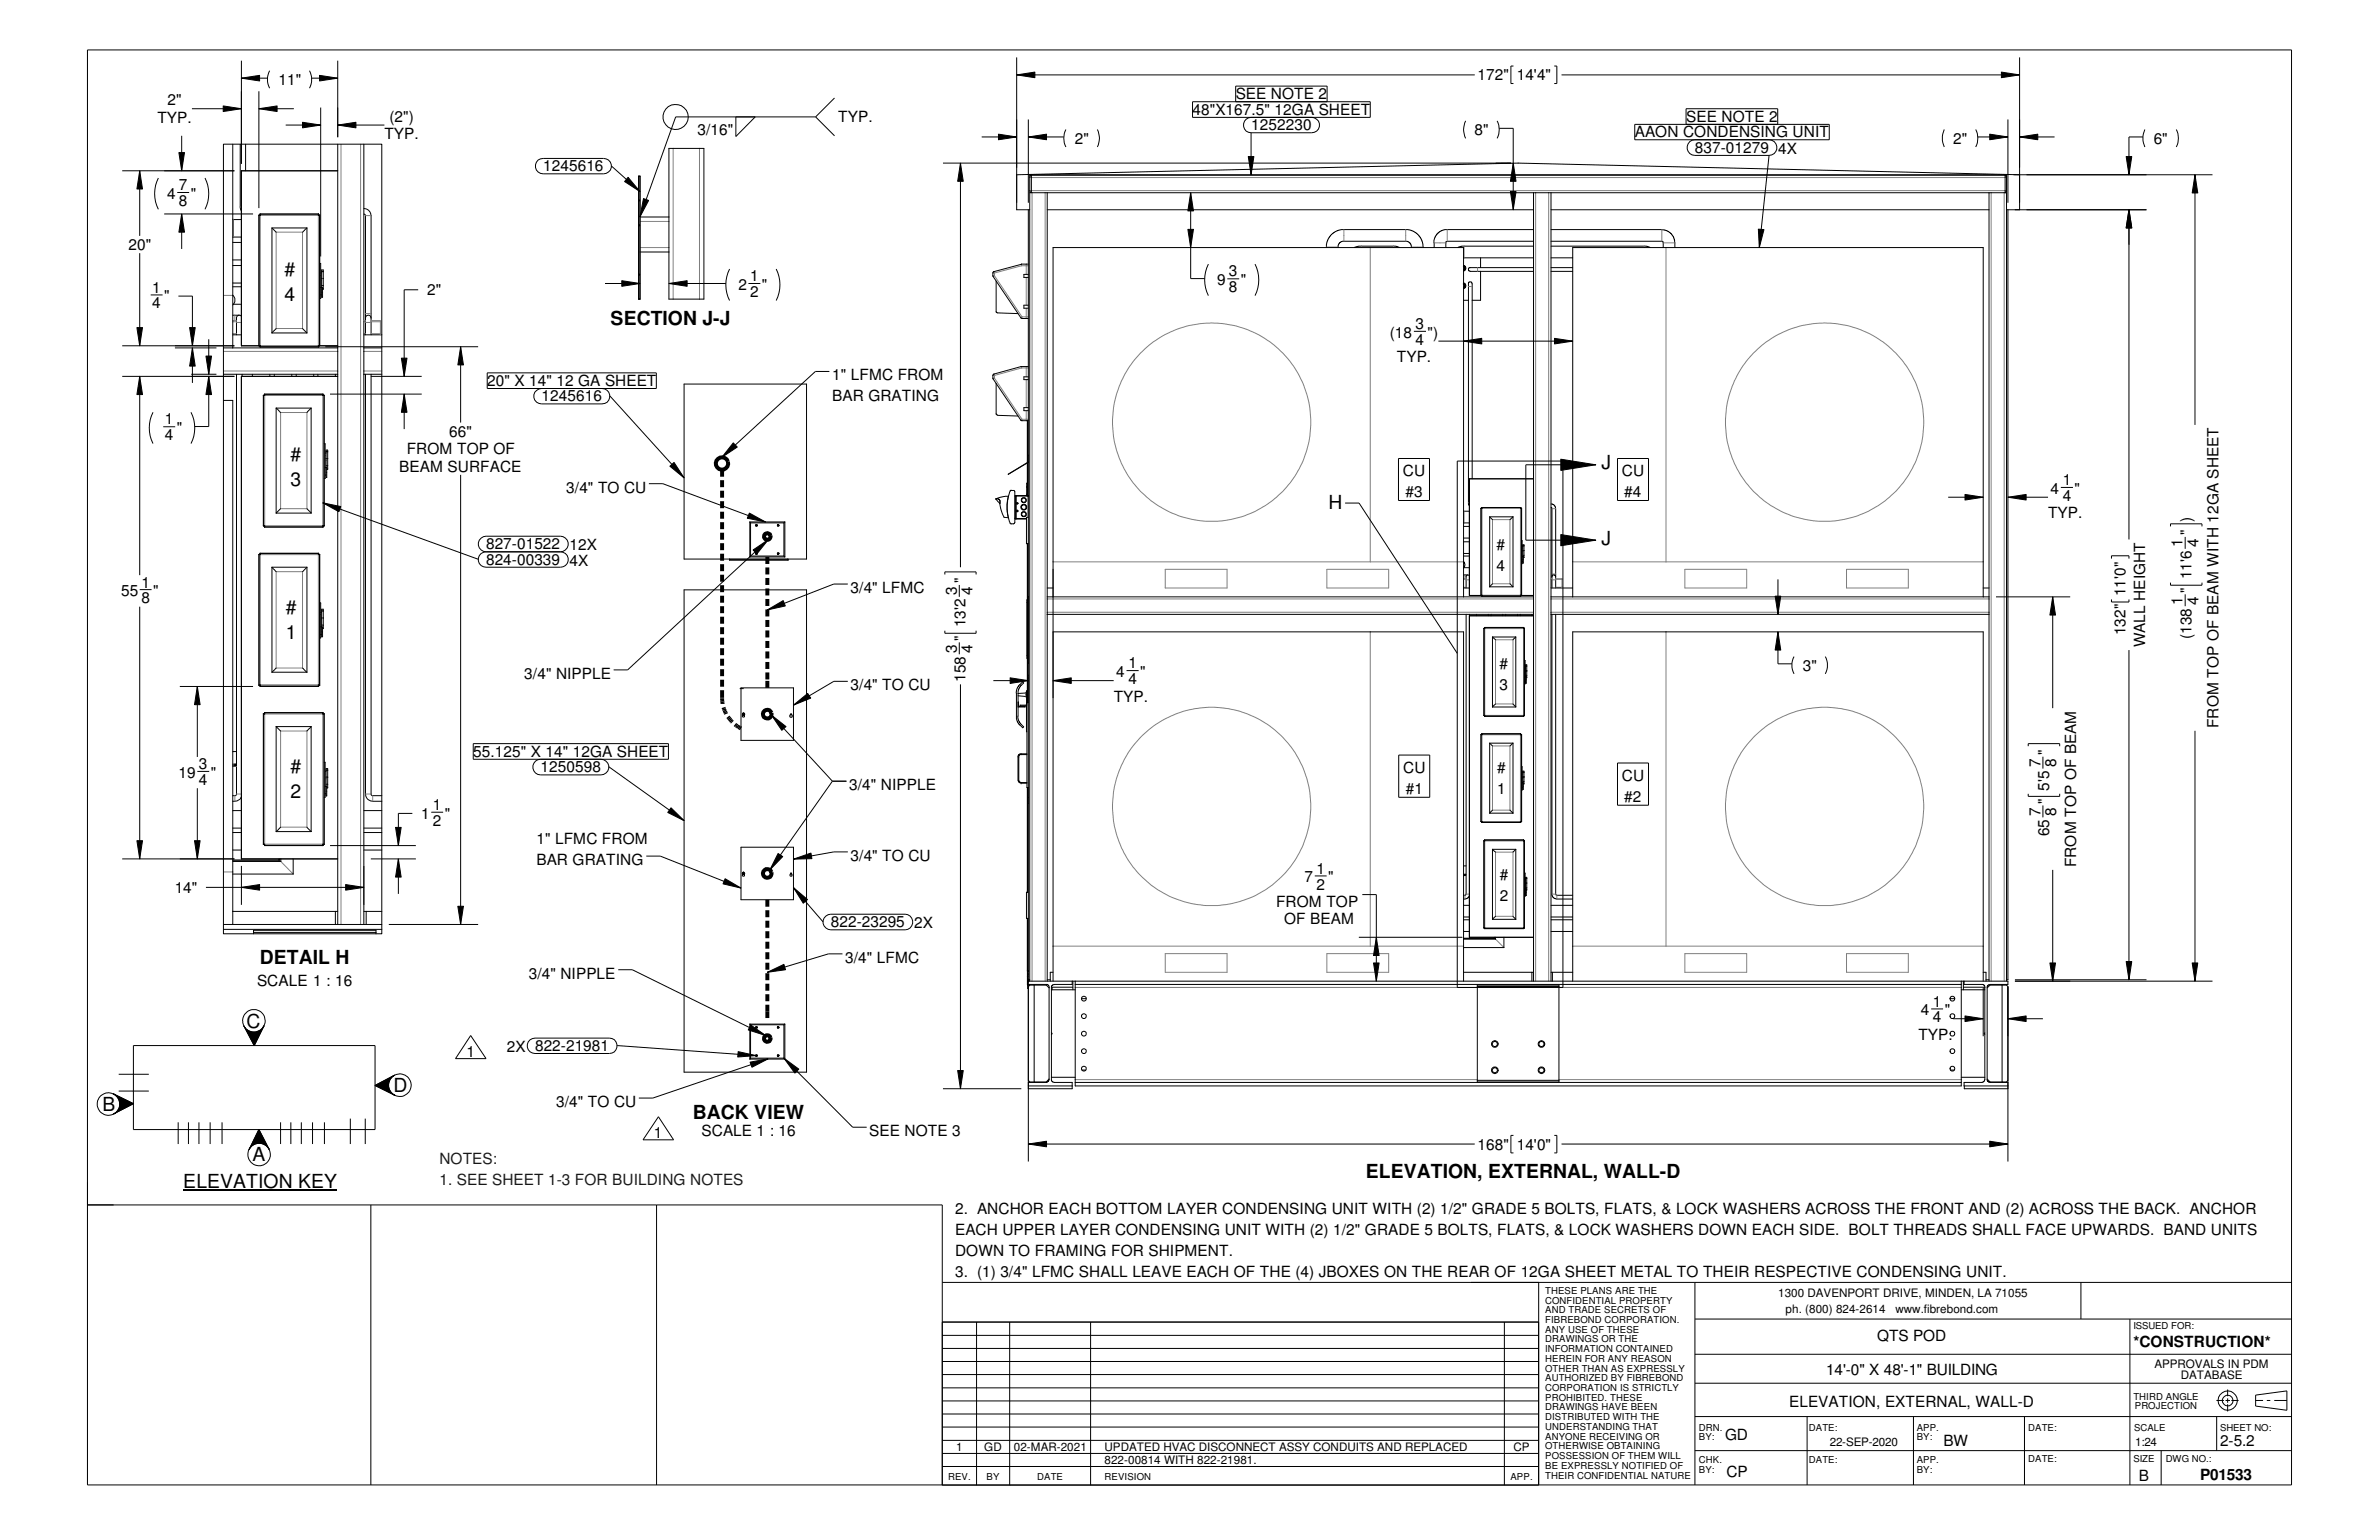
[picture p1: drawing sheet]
<svg xmlns="http://www.w3.org/2000/svg" width="432mm" height="279mm" viewBox="0 0 432 279" stroke-linecap="round" stroke-linejoin="round" font-family="sans-serif">
<defs><g id="words">
<g font-size="3.5">
<text x="51.6" y="50.1">#</text>
<text x="51.6" y="54.6">4</text>
<text x="110.8" y="59.1">SECTION J-J</text>
<text x="52.7" y="83.6">#</text>
<text x="52.7" y="88.1">3</text>
<text x="290.7" y="85.1">J</text>
<text x="241.1" y="92.3">H</text>
<text x="290.7" y="98.8">J</text>
<text x="51.9" y="111.3">#</text>
<text x="51.9" y="115.9">1</text>
<text x="52.7" y="140.3">#</text>
<text x="52.7" y="144.9">2</text>
<text x="47.2" y="174.8">DETAIL H</text>
<text x="44.7" y="186.5">C</text>
<text x="18.6" y="201.6">B</text>
<text x="71.4" y="198.2">D</text>
<text x="125.8" y="203.1">BACK VIEW</text>
<text x="33.3" y="215.5">ELEVATION KEY</text>
<text x="45.8" y="210.7">A</text>
<text x="247.9" y="213.7">ELEVATION, EXTERNAL, WALL-D</text>
</g>
<g font-size="2.8">
<text x="50.5" y="15.4">11&quot;</text>
<text x="224.3" y="18">SEE NOTE 2</text>
<text x="268.2" y="14.6">172&quot;</text>
<text x="275.3" y="14.6">14'4&quot;</text>
<text x="28.6" y="22.3">TYP.</text>
<text x="30.4" y="19.1">2&quot;</text>
<text x="70.7" y="22.1">(2&quot;)</text>
<text x="152.1" y="22.2">TYP.</text>
<text x="216.5" y="20.8">48&quot;X167.5&quot; 12GA SHEET</text>
<text x="227.1" y="23.6">1252230</text>
<text x="306.1" y="22.1">SEE NOTE 2</text>
<text x="69.8" y="25.2">TYP.</text>
<text x="126.6" y="24.4">3/16&quot;</text>
<text x="195.1" y="26.1">2&quot;</text>
<text x="267.6" y="24.5">8&quot;</text>
<text x="296.7" y="24.9">AAON CONDENSING UNIT</text>
<text x="307.6" y="27.7">837-01279</text>
<text x="322.7" y="27.9">4X</text>
<text x="354.5" y="26.1">2&quot;</text>
<text x="390.9" y="26.1">6&quot;</text>
<text x="32.5" y="34.5">7</text>
<text x="98.6" y="31.1">1245616</text>
<text x="30.4" y="36.1">4</text>
<text x="32.5" y="37.4">8</text>
<text x="34.6" y="36.1">&quot;</text>
<text x="23.3" y="45.3">20&quot;</text>
<text x="27.6" y="53.1">1</text>
<text x="77.5" y="53.6">2&quot;</text>
<text x="134" y="52.6">2</text>
<text x="136.1" y="51.1">1</text>
<text x="136.1" y="53.9">2</text>
<text x="138.3" y="52.6">&quot;</text>
<text x="220.9" y="51.8">9</text>
<text x="223.1" y="53">8</text>
<text x="223.1" y="50.2">3</text>
<text x="225.2" y="51.8">&quot;</text>
<text x="27.6" y="56">4</text>
<text x="29.8" y="54.7">&quot;</text>
<text x="256.9" y="59.7">3</text>
<text x="252.3" y="61.3">(18</text>
<text x="253.5" y="65.7">TYP.</text>
<text x="256.9" y="62.6">4</text>
<text x="259.1" y="61.3">&quot;)</text>
<text x="88.4" y="70">20&quot; X 14&quot; 12 GA SHEET</text>
<text x="151" y="69">1&quot; LFMC FROM</text>
<text x="29.9" y="77">1</text>
<text x="98.3" y="72.8">1245616</text>
<text x="151" y="72.8">BAR GRATING</text>
<text x="29.9" y="79.9">4</text>
<text x="32.1" y="78.6">&quot;</text>
<text x="73.8" y="82.4">FROM TOP OF</text>
<text x="81.5" y="79.2">66&quot;</text>
<text x="72.5" y="85.6">BEAM SURFACE</text>
<text x="102.8" y="89.4">3/4&quot; TO CU</text>
<text x="254.6" y="86.4">CU</text>
<text x="294.4" y="86.4">CU</text>
<text x="372.2" y="89.6">4</text>
<text x="374.4" y="88">1</text>
<text x="376.6" y="89.6">&quot;</text>
<text x="255.1" y="90.2">#3</text>
<text x="294.8" y="90.2">#4</text>
<text x="371.7" y="94.1">TYP.</text>
<text x="374.4" y="90.9">4</text>
<text x="397.8" y="94.7" transform="rotate(-90 397.8 94.7)">)</text>
<text x="88.2" y="99.6">827-01522</text>
<text x="103.4" y="99.8">12X</text>
<text x="271.6" y="99.8">#</text>
<text x="396.2" y="99.3" transform="rotate(-90 396.2 99.3)">1</text>
<text x="397.8" y="97.1" transform="rotate(-90 397.8 97.1)">&quot;</text>
<text x="399" y="99.3" transform="rotate(-90 399 99.3)">4</text>
<text x="25.7" y="106.6">1</text>
<text x="88.2" y="102.4">824-00339</text>
<text x="103.4" y="102.6">4X</text>
<text x="154.4" y="107.6">3/4&quot; LFMC</text>
<text x="173.7" y="108" transform="rotate(-90 173.7 108)">3</text>
<text x="175.3" y="105.8" transform="rotate(-90 175.3 105.8)">&quot;</text>
<text x="176.5" y="108" transform="rotate(-90 176.5 108)">4</text>
<text x="271.6" y="103.6">4</text>
<text x="397.8" y="107.5" transform="rotate(-90 397.8 107.5)">&quot;</text>
<text x="397.8" y="105.1" transform="rotate(-90 397.8 105.1)">11'6</text>
<text x="22" y="108.2">55</text>
<text x="25.7" y="109.5">8</text>
<text x="27.8" y="108.2">&quot;</text>
<text x="175.3" y="113.8" transform="rotate(-90 175.3 113.8)">13'2</text>
<text x="385.8" y="108.2" transform="rotate(-90 385.8 108.2)">11'0&quot;</text>
<text x="396.2" y="109.7" transform="rotate(-90 396.2 109.7)">1</text>
<text x="399" y="109.7" transform="rotate(-90 399 109.7)">4</text>
<text x="173.7" y="118.4" transform="rotate(-90 173.7 118.4)">3</text>
<text x="175.3" y="116.2" transform="rotate(-90 175.3 116.2)">&quot;</text>
<text x="176.5" y="118.4" transform="rotate(-90 176.5 118.4)">4</text>
<text x="385.8" y="115.3" transform="rotate(-90 385.8 115.3)">132&quot;</text>
<text x="389.4" y="117.5" transform="rotate(-90 389.4 117.5)">WALL HEIGHT</text>
<text x="397.8" y="116" transform="rotate(-90 397.8 116)">(138</text>
<text x="95.2" y="123.2">3/4&quot; NIPPLE</text>
<text x="154.4" y="125.2">3/4&quot; TO CU</text>
<text x="175.3" y="123.7" transform="rotate(-90 175.3 123.7)">158</text>
<text x="202.6" y="122.9">4</text>
<text x="204.8" y="121.3">1</text>
<text x="204.8" y="124.2">4</text>
<text x="207" y="122.9">&quot;</text>
<text x="272.2" y="121.4">#</text>
<text x="272.2" y="125.3">3</text>
<text x="327.2" y="121.7">3&quot;</text>
<text x="202.1" y="127.3">TYP.</text>
<text x="85.9" y="137.3">55.125&quot; X 14&quot; 12GA SHEET</text>
<text x="371.9" y="137" transform="rotate(-90 371.9 137)">&quot;</text>
<text x="402.7" y="132.1" transform="rotate(-90 402.7 132.1)">FROM TOP OF BEAM WITH 12GA SHEET</text>
<text x="32.4" y="141.1">19</text>
<text x="36.1" y="142.4">4</text>
<text x="36.1" y="139.5">3</text>
<text x="38.3" y="141.1">&quot;</text>
<text x="98.1" y="140.1">1250598</text>
<text x="154.1" y="143.3">3/4&quot; NIPPLE</text>
<text x="254.7" y="140.2">CU</text>
<text x="271.7" y="140.2">#</text>
<text x="294.4" y="141.6">CU</text>
<text x="370.3" y="139.1" transform="rotate(-90 370.3 139.1)">7</text>
<text x="371.9" y="143.4" transform="rotate(-90 371.9 143.4)">5'5</text>
<text x="373.2" y="139.1" transform="rotate(-90 373.2 139.1)">8</text>
<text x="76.5" y="148.5">1</text>
<text x="78.6" y="149.8">2</text>
<text x="78.6" y="146.9">1</text>
<text x="80.7" y="148.5">&quot;</text>
<text x="255.1" y="144">#1</text>
<text x="271.7" y="144">1</text>
<text x="294.8" y="145.5">#2</text>
<text x="370.3" y="148" transform="rotate(-90 370.3 148)">7</text>
<text x="371.9" y="145.8" transform="rotate(-90 371.9 145.8)">&quot;</text>
<text x="373.2" y="148" transform="rotate(-90 373.2 148)">8</text>
<text x="97.4" y="153.1">1&quot; LFMC FROM</text>
<text x="371.9" y="151.7" transform="rotate(-90 371.9 151.7)">65</text>
<text x="31.7" y="162">14&quot;</text>
<text x="97.4" y="156.9">BAR GRATING</text>
<text x="154.4" y="156.2">3/4&quot; TO CU</text>
<text x="236.8" y="160.1">7</text>
<text x="238.9" y="158.5">1</text>
<text x="238.9" y="161.4">2</text>
<text x="241.1" y="160.1">&quot;</text>
<text x="272.2" y="159.6">#</text>
<text x="376.9" y="157.4" transform="rotate(-90 376.9 157.4)">FROM TOP OF BEAM</text>
<text x="231.6" y="164.5">FROM TOP</text>
<text x="233.1" y="167.7">OF BEAM</text>
<text x="272.2" y="163.5">2</text>
<text x="150.8" y="168.2">822-23295</text>
<text x="165.9" y="168.4">2X</text>
<text x="46.7" y="178.9">SCALE 1 : 16</text>
<text x="96" y="177.5">3/4&quot; NIPPLE</text>
<text x="153.4" y="174.7">3/4&quot; LFMC</text>
<text x="348.7" y="184.2">4</text>
<text x="350.8" y="182.6">1</text>
<text x="350.8" y="185.5">4</text>
<text x="353" y="184.2">&quot;</text>
<text x="84.7" y="191.7">1</text>
<text x="92" y="190.8">2X 822-21981</text>
<text x="348.2" y="188.7">TYP.</text>
<text x="101" y="200.8">3/4&quot; TO CU</text>
<text x="118.7" y="206.5">1</text>
<text x="127.3" y="206.1">SCALE 1 : 16</text>
<text x="157.8" y="206.1">SEE NOTE 3</text>
<text x="268.2" y="208.6">168&quot;</text>
<text x="275.3" y="208.6">14'0&quot;</text>
<text x="173.4" y="220.2">2. ANCHOR EACH BOTTOM LAYER CONDENSING UNIT WITH (2) 1/2&quot; GRADE 5 BOLTS, FLATS, &amp; LOCK WASHERS ACROSS THE FRONT AND (2) ACROSS THE BACK. ANCHOR</text>
<text x="173.4" y="224">EACH UPPER LAYER CONDENSING UNIT WITH (2) 1/2&quot; GRADE 5 BOLTS, FLATS, &amp; LOCK WASHERS DOWN EACH SIDE. BOLT THREADS SHALL FACE UPWARDS. BAND UNITS</text>
<text x="173.4" y="227.9">DOWN TO FRAMING FOR SHIPMENT.</text>
<text x="173.4" y="231.7">3. (1) 3/4&quot; LFMC SHALL LEAVE EACH OF THE (4) JBOXES ON THE REAR OF 12GA SHEET METAL TO THEIR RESPECTIVE CONDENSING UNIT.</text>
<text x="340.7" y="243.3">QTS POD</text>
<text x="387.2" y="244.3">*CONSTRUCTION*</text>
<text x="331.5" y="249.5">14'-0&quot; X 48'-1&quot; BUILDING</text>
<text x="324.7" y="255.2">ELEVATION, EXTERNAL, WALL-D</text>
<text x="313.1" y="261.3">GD</text>
<text x="352.8" y="262.4">BW</text>
<text x="403" y="262.4">2-5.2</text>
<text x="313.4" y="267.9">CP</text>
<text x="388.2" y="268.6">B</text>
<text x="399.3" y="268.6">P01533</text>
</g>
<g font-size="2.8" fill="#191924">
<text x="79.8" y="211.2">NOTES:</text>
<text x="79.8" y="215.1">1. SEE SHEET 1-3 FOR BUILDING NOTES</text>
</g>
<g font-size="2.1">
<text x="322.7" y="235.3">1300 DAVENPORT DRIVE, MINDEN, LA 71055</text>
<text x="324.1" y="238.3">ph. (800) 824-2614</text>
<text x="344" y="238.3">www.fibrebond.com</text>
<text x="391" y="248.2">APPROVALS IN PDM</text>
<text x="395.8" y="250.3">DATABASE</text>
<text x="173.6" y="263.3">1</text>
<text x="178.6" y="263.3">GD</text>
<text x="184" y="263.3">02-MAR-2021</text>
<text x="200.5" y="263.3">UPDATED HVAC DISCONNECT ASSY CONDUITS AND REPLACED</text>
<text x="274.7" y="263.3">CP</text>
<text x="332.1" y="262.4">22-SEP-2020</text>
<text x="387.6" y="262.4">1:24</text>
<text x="200.5" y="265.7">822-00814 WITH 822-21981.</text>
</g>
<g font-size="1.7">
<text x="280.5" y="234.7">THESE PLANS ARE THE</text>
<text x="280.5" y="236.5">CONFIDENTIAL PROPERTY</text>
<text x="280.5" y="238.3">AND TRADE SECRETS OF</text>
<text x="280.5" y="240">FIBREBOND CORPORATION.</text>
<text x="280.5" y="241.8">ANY USE OF THESE</text>
<text x="280.5" y="243.5">DRAWINGS OR THE</text>
<text x="280.5" y="245.3">INFORMATION CONTAINED</text>
<text x="387.2" y="241.1">ISSUED FOR:</text>
<text x="280.5" y="247.1">HEREIN FOR ANY REASON</text>
<text x="280.5" y="248.8">OTHER THAN AS EXPRESSLY</text>
<text x="280.5" y="250.6">AUTHORIZED BY FIBREBOND</text>
<text x="280.5" y="252.4">CORPORATION IS STRICTLY</text>
<text x="280.5" y="254.1">PROHIBITED. THESE</text>
<text x="280.5" y="255.9">DRAWINGS HAVE BEEN</text>
<text x="280.5" y="257.7">DISTRIBUTED WITH THE</text>
<text x="387.2" y="254">THIRD ANGLE</text>
<text x="387.5" y="255.7">PROJECTION</text>
<text x="280.5" y="259.4">UNDERSTANDING THAT</text>
<text x="280.5" y="261.2">ANYONE RECEIVING OR</text>
<text x="280.5" y="263">OTHERWISE OBTAINING</text>
<text x="308.4" y="259.5">DRN.</text>
<text x="308.4" y="261.3">BY:</text>
<text x="328.3" y="259.5">DATE:</text>
<text x="347.9" y="259.5">APP.</text>
<text x="347.9" y="261.3">BY:</text>
<text x="368.1" y="259.5">DATE:</text>
<text x="387.4" y="259.7">SCALE</text>
<text x="403" y="259.7">SHEET NO:</text>
<text x="172.1" y="268.5">REV.</text>
<text x="179.1" y="268.5">BY</text>
<text x="188.3" y="268.5">DATE</text>
<text x="200.5" y="268.5">REVISION</text>
<text x="274.2" y="268.5">APP.</text>
<text x="280.5" y="266.5">BE EXPRESSLY NOTIFIED OF</text>
<text x="280.5" y="268.3">THEIR CONFIDENTIAL NATURE</text>
<text x="280.5" y="264.7">POSSESSION OF THEM WILL</text>
<text x="308.4" y="265.5">CHK.</text>
<text x="308.4" y="267.3">BY:</text>
<text x="328.3" y="265.4">DATE:</text>
<text x="347.9" y="265.5">APP.</text>
<text x="347.9" y="267.3">BY:</text>
<text x="368.1" y="265.2">DATE:</text>
<text x="387.2" y="265.2">SIZE</text>
<text x="393.1" y="265.2">DWG NO.:</text>
</g>
</g></defs>
<g fill="none" stroke="#000" stroke-width=".18">
<path d="M15.9 9.1h400v260.3h-400zM34.8 19.7h9M40.5 19.2l3.3 .5-3.3 .5zM43.8 14.2l3.3-.5v1zM43.8 11v18.7M43.8 14.2h4.8M47 19.7l3.3-.5v1zM47 16.6v21.2M47 19.7h6.3M48.9 12.8a3.3 3.3 0 0 0 0 3.2M56.2 12.8a3.3 3.3 0 0 1 0 3.2M56.6 14.2h4.7"/>
<path d="M58 13.7l3.3 .5-3.3 .5zM58.2 19.5v27M61.3 11v13.9M151.5 17.8l-3.5 3.4M184.5 13.6l3.3-.5v1zM184.5 10.4v27.7h2.4M184.5 13.6h83.2M216.5 18.5h32.2v2.8h-32.2zM224.3 18.5v-2.9h16.6v2.9M274.7 12h-.5v3.2h.5M282.1 12h.5v3.2h-.5M283.4 13.6h83.2"/>
<path d="M363.3 13.1l3.3 .5-3.3 .5zM366.6 10.4v27.7M22.2 31h20.3M25.4 31l.5 3.3h-1.1zM25.4 31v11.8M28.7 32.3a6.3 6.3 0 0 0 0 5.7M29.8 38.8h16.1M32.2 34.9h2.1M32.5 27.7h1l-.5 3.3zM33 38.8l.5 3.3h-1zM33 24.6v6.4M33 38.8v6.4"/>
<path d="M37.2 32.3a6.3 6.3 0 0 1 0 5.7M40.6 26.2h28.7v143.2h-28.7zM42.2 39.8h1.6M42.2 26.2v36.9M43.6 26.2v11.5l.2 .6M44.6 26.2v4.8M47.2 38.8v.2h-.2v23.7M47.2 38.8h10.6v.2h.2v23.7M47.2 38.8v.2M51.9 22.7h6.3M54.9 22.2l3.3 .5-3.3 .5zM57.8 38.9v.2h.2v23.6h-.2v.2h-10.6v-.2h-.2"/>
<path d="M57.8 38.9h-10.6v.2h-.2M61.3 22.7l3.3-.5v1zM61.3 26.2v41.7M61.3 31h-17.5v31.7h3.4v.2h10.6v-.2h3.5M61.3 22.7h8.5M66 38.8l.3 .2v21.7M66 37.8a1.3 1.3 0 0 1 1.4 1.3v18.6M66 26.2v141.5M97.7 29l.9-.3h11a1.4 1.4 0 0 1 1.4 1.4 1.4 1.4 0 0 1-1.4 1.4h-11a1.42 1.42 0 0 1-1.4-.9 1.42 1.42 0 0 1 .5-1.6zM111 30.1l5.2 4.7M114 32.2l2.2 2.6-2.8-1.9zM115.9 36.2l.3 .2"/>
<path d="M115.9 32h.3v22.3h-.3zM116.2 36.3l-.3 .3M116.2 39.4h5.2M116.8 36l.9 .4-1.5 2.9zM121.4 26.9h6.4v27.4h-6.4zM133.6 21.2v3.6l3.5-3.6M148 21.2h-25.4l-6.4 18.1M148 21.2l3.5 3.4M171.2 29.6h103.1M174.3 29.6l.5 3.3h-1zM174.3 29.6v73.3M178.2 24.8h6.3"/>
<path d="M181.2 24.3l3.3 .5-3.3 .6zM184.5 31.7l91-2.1 91.1 2.1M186.6 24.8l3.3-.5v1.1zM186.6 21.7v15.1M186.6 38.1v172.6M186.6 24.8h6.5M186.9 31.7l177.3 .1zM187 34.8l.2 .1M187.2 31.8v3.2M187.2 31.8l-.2 .1M187.2 31.9h-.3v2.9h.3M190.1 35v73.3"/>
<path d="M190.1 38.1h88.2M193.5 23.5a3.5 3.5 0 0 0 0 3.2M199.2 23.5a3.5 3.5 0 0 1 0 3.2M216.1 35l.5 3.3h-1zM216.1 35v15.5h2.6M226.6 28.4h1l-.5 3.3zM227.1 21.3a1.4 1.4 0 0 0-1.4 1.4 1.4 1.4 0 0 0 1.4 1.4M227.1 24.1v7.6M238.1 21.3a1.4 1.4 0 0 1 1.4 1.4 1.4 1.4 0 0 1-1.4 1.4h-11M266 21.9a3.5 3.5 0 0 0 0 3.2M271.7 21.9a3.5 3.5 0 0 1 0 3.2M272.1 23.3h2.6v14.8"/>
<path d="M274.2 34.8h1l-.5 3.3zM274.7 29.6l.5 3.3h-1zM278.3 35v76.5M281.5 35v73.3M281.5 38.1h79.5M296.7 22.6h35.3v2.8h-35.3zM306 22.6v-2.9h16.7v2.9M307.6 25.4a1.42 1.42 0 0 0-1.4 1.4 1.42 1.42 0 0 0 1.4 1.4h13.5a1.42 1.42 0 0 0 1.4-1.4 1.42 1.42 0 0 0-1.4-1.4M321.1 28.2l-1.8 16.7M352.9 23.5l-.1 .4a3.5 3.5 0 0 0 .1 2.8M358.6 23.5a3.5 3.5 0 0 1 0 3.2M359 24.8h5.4"/>
<path d="M361 35v76.5M361.1 24.3l3.3 .5-3.3 .6zM363.9 31.8v3.2l.2-.2M363.9 31.8l.2 .1M363.9 31.9h.3v2.9h-.3M364.2 38.1h25.4M364.4 21.7v15.1M364.4 38.1v139.7h-.2M365.5 31.7h36.1M366.6 24.8l3.3-.5v1.1zM366.6 24.8h6.3M385.9 28.4h1l-.5 3.3z"/>
<path d="M386.4 38.1l.5 3.3h-1zM386.4 38.1v59.8M389 24.8h-2.6v6.9M389.3 23.5l-.1 .4a3.5 3.5 0 0 0 .1 2.8M395 23.5a3.5 3.5 0 0 1 0 3.2M398.4 31.7l.5 3.3h-1zM398.4 31.7v45.4M24.8 59.4h1.1l-.5 3.3zM25.4 45.9v16.8M27.3 53.5h2.2M32.4 53.7h2.5v9M34.4 59.4h1l-.5 3.3z"/>
<path d="M42.2 53.6l.4 .6v.6l-.4 .5M42.2 43h1.6M42.2 47.2h1.6M42.2 44h1.6M42.2 51.3h1.6M42.2 48.2h1.6M42.2 52h1.6M42.2 57.2h1.2M42.4 55.2h1.4M43.8 57.4v-.1a.53 .53 0 0 0-.9 .3v3.1M49.4 41.4l.7 .7M49.4 41.4v19"/>
<path d="M49.4 41.4h6.3M50.1 59.6l-.7 .8M54.9 59.6l.8 .8M55.7 41.4l-.8 .7M55.7 41.4v19M58 47.8h.2v6.3h-.2M58.2 53.5h.2M58.2 49.5h.2M58.4 49.2v4.7h.1v-1.7h-.3M58.4 50.5h.1M58.4 49.2h.3M58.4 49.2v-.2h.3v.2"/>
<path d="M58.4 51.8h.3M58.7 49.2v3.3h-.2M58.7 50.5h.1M66.3 57.7a.51 .51 0 0 1 .5-.5 .51 .51 0 0 1 .6 .5M67.4 57.7v3M75.9 52.6h-2.5v15.7M109.8 51.4h6.4M112.9 50.9l3.3 .5-3.3 .5zM115.9 54.1l.2 .2M115.9 40.6l.3 .3M115.9 49.6l.3 .3M116.2 49.8l-.3 .2"/>
<path d="M116.2 40.9l-.3 .2M116.2 45.7h5.2M121.4 51.4l3.3-.5v1zM121.4 51.4h10.3M132.4 48.8a6.4 6.4 0 0 0 0 5.7M135.8 51.4h2.2M140.9 48.8a6.4 6.4 0 0 1 0 5.7M180.8 51v5.6l.3 .2 3.7 .1M186.6 49.8h-.8v.5h.8M186.6 55.4h-.8v.5h.8M186.6 47.9h-1.2l-5.1 1.4-.1 .1 .1 .8 5 7.5 .2 .1h1.1M215.6 41.6h1l-.5 3.3z"/>
<path d="M219.3 47.9a6.4 6.4 0 0 0 0 5.7M222.8 50.6h2.1M227.8 47.9a6.4 6.4 0 0 1 0 5.7M240.7 44.9l.1-1 .6-1.1 1-.8 1-.3h12.4l1 .4 .8 .7 .6 1.1 .1 1M242.9 44.9l.1-.7 .6-.4h11.8l.5 .3 .3 .8M245.8 44.9l.8-.2h6.7l.7 .2M260.3 44.1v.8M262.7 43.8l-.3 .1v1M262.7 43.8h15.6M265.6 51.5l.3 .3-.3 .4M265.6 51.5l.3 .3v.2l-.3 .2M265.6 48.3l.3 .2v.2"/>
<path d="M265.6 48.3a.37 .37 0 0 1 .3 .4 .37 .37 0 0 1-.3 .3M265.6 48.2a.52 .52 0 0 1 .5 .5 .52 .52 0 0 1-.5 .5M265.6 51.3a.52 .52 0 0 1 .5 .6 .52 .52 0 0 1-.5 .5M265.6 46.8h12.7M265.6 54.5h.9M265.9 48.7l-.3 .3M265.9 51.9h.1M265.9 48.7h.1M265.9 48.7v.2M265.9 51.6v.3M268.7 49.2v5.3h-1.5M268.7 46.8v1.8"/>
<path d="M278.3 41.7h-16.1l-.9 .3-.5 .5-.5 .9v.7M278.3 44.7h-13l-.7 .2M278.3 48.6h-11.6l-.2 .1 .1 .4 .3 .1h11.4M281.5 43.8h20.3l.1 .3M281.5 44.7h17.3l.7 .2M281.5 41.7h20.1M281.5 49.2h4M281.5 48.6h4M281.5 46.8h4M301.6 41.7l1.1 .2 .8 .7 .5 1v1.3M301.9 44.1v.8M319.2 41.6l1 .1-.9 3.2z"/>
<path d="M22.2 68.3h20.3M22.2 62.7h20.3M25.4 68.3l.5 3.3h-1.1zM25.4 68.3v36.1M27.8 74.8a6.3 6.3 0 0 0 0 5.7M29.6 77.4h2.2M31.7 63.1h7.6M34.7 74.8a6.3 6.3 0 0 1 0 5.7M34.7 67.9h4.6M34.9 63.1l.5 3.3h-1zM34.9 63.1v6.4M37.4 64.6h1l-.5 3.3z"/>
<path d="M37.9 68.3l.5 3.3h-1zM37.9 61.6v6.3M37.9 68.3v9.1h-2.6M40.6 72.6h1.6v95.1M40.6 63.1h20.7M40.6 67.9h20.7M42.2 60.7h1.6M42.9 67.9v76.3l-.1 .2h-.6M43.9 67.9v.4M45.8 67.9v.4M47.8 71.8h.2v-.3h10.6v.3h.2v23.6h-.2v.2h-10.6v-.2h-.2zM48 71.5h10.6v.2h.2v23.7h-.2v.2"/>
<path d="M48 71.5v.2h-.2v23.7h.2v.2h10.6M48 71.5v.2M48 71.5v.1M49 67.9v.4M49.4 60.4h6.3M49.8 67.9v.4M50.1 74l.8 .8M50.1 74v19.1M50.1 74h6.4M53 67.9v.4M53.8 67.9v.4M56.5 74l-.8 .8"/>
<path d="M56.5 74v19.1M56.9 67.9v.4M57.7 67.9v.4M59.1 62.9h27.7M59.9 71.5h16.6M60.9 67.9v.4M61.3 67.9v99.8M61.3 68.3h-17.5v87.5h17.5M66 63.1h3.3M66 67.9h3.3M66 60.7h3.3M66.3 67.9v76.2a1.3 1.3 0 0 0 1.3 1.3h1.7"/>
<path d="M67.3 68.3h9.2M67.4 67.9v76.3l.1 .2h1.8M72.9 65h1l-.5 3.3zM73.4 71.5l.5 3.3h-1zM73.4 71.5v6.4M83.6 62.9l.5 3.3h-1zM83.6 62.9v13.8M88.4 67.6h30.7v2.9h-30.7zM98.3 70.5a1.4 1.4 0 0 0-1.4 1.4 1.4 1.4 0 0 0 1.4 1.4h11a1.4 1.4 0 0 0 1.4-1.4 1.4 1.4 0 0 0-1.4-1.4M110.7 71.8l13.5 14.9M124.2 69.7h22.2v31.7h-22.2zM150.5 67.4h-2.5l-17 15.6"/>
<path d="M180.8 69.6v5.6l.3 .1M181.1 75.4l3.7 .1M186.5 76.3v7.6M186.5 76.7h.1M186.5 76.3l.1 13.7M186.6 74h-.8v.5h.8M186.6 68.4h-.8v.5h.8M186.6 66.5h-1.3l-5 1.4-.1 .1 .1 .7 5 7.5 1.3 .1M256.6 60.1h2.2M261.1 61.9h24.4M265.6 61.9l3.3-.5v1zM282.2 61.4l3.3 .5-3.3 .5z"/>
<path d="M50.1 93.1h6.4M50.9 92.3l-.8 .8M55.7 92.3l.8 .8M58.6 91.2l3.2 .7-.3 .9zM58.6 91.2l28.2 10.3M58.6 95.5v.1M58.8 80.5h.2v6.3h-.2M59 86.2h.2M59 82.2h.2M59.2 81.9v4.7h.1v-1.8h-.3M59.2 83.2h.1M59.2 81.9v-.2h.3v.2"/>
<path d="M59.2 81.9h.3M59.2 84.5h.3M59.5 81.9v3.3h-.2M59.5 83.2h.1M83.6 86.1v81.6M117.8 87.8h2.5l18.6 6.9M121.6 84.6l.7-.7 1.9 2.8zM133.1 80.3l.7 .8-2.8 1.9zM136 93.1l2.9 1.6-3.3-.7zM136.1 94.7v6.3M136.1 94.7l.1 .2M136.1 94.7h6.4"/>
<path d="M136.2 94.9h6.1M136.2 94.9v6M136.7 99.8l2.7-1.9-2 2.6zM137.2 95.2h.2M137.3 95.2h.1M137.4 95.3v.2M139.4 97.9l-25.5 23.6h-2.5M141.1 95.2h.2M141.2 95.2v.3M141.2 95.2h-.1M142.3 94.9v6M142.5 94.7l-.2 .2"/>
<path d="M142.5 94.7v6.3M180.7 90.5h.4l.3 .2 .1 .7-.7-.8M180.8 90.6l.9-.4 1.3-.2-.2 1.3v1.5l.2 1.1M180.8 90.6l.3-.1 .3 .2v.6M181.5 91.3l.2 1.2 .5 1.4h.8M183.6 88.9a1.58 1.58 0 0 0-.6 1.2l-.2 1.4 .2 2.2 .3 1.3h.7l.2-.2v-5.6l-.1-.2h-.5M184.2 94l.1 .1M184.3 89.9l2.3 .1M184.3 94.1h2M184.3 89.9v4.2M184.3 89.9l-.1 .1M184.4 91.3l.3-.1a.16 .16 0 0 1-.1 .3 .16 .16 0 0 1-.2-.2z"/>
<path d="M184.4 94.1h.1M184.5 89.9l-.1 4.2M186.2 90.9a.38 .38 0 0 0-.3-.6 .38 .38 0 0 0-.4 .5 .38 .38 0 0 0 .5 .3h.1l-.4 .1-.2-.1-.1-.5 .1-.2h.6l.2 .2-.1 .3M186.2 92.2l-.1-.5-.5-.1-.2 .2v.4l.2 .2h.5l-.2 .1h-.3l-.3-.3v-.4l.3-.3h.5l.3 .4-.2 .4M186.2 93.4a.39 .39 0 0 0-.4-.5 .39 .39 0 0 0-.3 .5 .39 .39 0 0 0 .6 .2h.1l-.2 .1-.5-.1-.1-.5 .1-.2h.6l.2 .2-.1 .4M186.3 94.1h-1.9h1.9M186.4 88.3v.1M186.4 89.7h.1M186.5 87.7h-.1v.6h.1M186.5 88.4h-.1v1.3h.1M186.5 89.7h-.1v.2M186.5 84v5.9"/>
<path d="M186.5 98.6v28.9M186.6 89.9v.1zM186.6 82.5v1.4l-3.6 2.2 3.6-2.3M186.6 93.9h-.3v4.7h.3M244.1 91.3h2.6l17.8 27.2M253.8 83.2h5.7v7.6h-5.7zM264.5 83.7h19.2v95.5h-19.2zM265.6 92.7l1.1 .1M265.6 94.9h1.1M265.6 97.6h1.1M265.6 95.5h1.1M265.6 98.3h1.1"/>
<path d="M267.2 86.9v-35.4l-.1-.3-.4-.1-.2 .2v40.2l.2 .2M268.9 92.1l-.1 .1v15.8h.1v.2h7.1M268.9 92.1h7.1v.1h.2v15.8h-.2v.2M268.9 92.1v.1M269 92.1v.1h-.2M270.4 93.8l.5 .5M270.4 93.8v12.7M270.4 93.8h4.2M274.6 93.8l-.5 .5M274.6 93.8v12.7M276 92.1v.1h.1v15.8h-.1v.1M276.2 98.1v4.2"/>
<path d="M276.3 99.2h.1M276.4 99.1h.2M278.3 86.9h-11.6v21.1h2.2M281.5 92.1l.2 .2M281.5 91.4l.6 .2 .3 .7v12.3M281.7 92.3v12.3M283.3 83.3l6.3 1-6.3 1zM283.3 97l6.3 1-6.3 1zM289.6 84.3h-12.7v13.7h12.7M293.6 83.2h5.6v7.6h-5.6zM353.6 90.2h6.4M356.7 89.7l3.3 .5-3.3 .5z"/>
<path d="M364.4 90.2l3.3-.5v1zM364.4 90.2h7.3M374.1 88.4h2.2M394 95.5v-.5h5.7v.5M396.6 97.4v2.2M25.4 107h2.1M25.4 110.1v45.7M47 100.6h.2v-.2h10.6v.2h.2v23.7M47.2 100.4h10.6v.2h.2v23.7h-.2v.2h-10.6v-.2h-.2v-23.7h.2zM49.4 102.9l.7 .8M49.4 102.9h6.3M49.4 102.9v19.1"/>
<path d="M55.7 102.9l-.8 .8M55.7 102.9v19.1M58 109.4h.2v6.3h-.2M58.2 113.7h.3v1.8h-.1v-5h.3v3.5h-.2M58.2 111.1h.2M58.2 115.1h.2M58.4 110.9h.3M58.4 112.1h.1M58.4 113.4h.3M58.7 112.1h.1M88.2 100.1a1.4 1.4 0 0 0-1.4 1.4 1.4 1.4 0 0 0 1.4 1.4h13.5a1.4 1.4 0 0 0 1.4-1.4 1.4 1.4 0 0 0-1.4-1.4M88.2 100.1a1.42 1.42 0 0 1-1.4-1.4 1.42 1.42 0 0 1 1.4-1.4h13.5a1.42 1.42 0 0 1 1.4 1.4 1.42 1.42 0 0 1-1.4 1.4"/>
<path d="M88.2 100.1h13.5M124.2 107h22.2v87.5h-22.2zM132.4 101.4v.1M132.4 101.5h10.6M132.4 101.5v.1h10.6v-.1M132.5 101.4v.1M136.1 101h6.4M136.2 100.9h6.1M136.2 100.9l-.1 .1M137.4 100.3l-.1 .3M137.4 100.5h-.2M139.3 110.7l2.9-1.7 .3 .9z"/>
<path d="M141.1 100.5h.2M141.1 100.5l.1 .1M141.2 100.3v.2M142.3 100.9l.2 .1M143 101.5h.1M153.9 106h-2.6l-12 4.7M171.5 104.2v-.4h5.7v.4M171.5 114.4v.5h5.7v-.5M174.1 106.1v2.2M174.1 116.5v2.2M186.5 108.8v10.6M186.6 108.2h.1"/>
<path d="M190.1 108.3v69.7M190.1 108.3h88.2M190.1 111.5h88.2M190.1 106.7h1M191.1 114.6h74.5v63.4M265.6 101.9l.3 .5-.3 .7M265.6 100.4h1.1M265.6 100.9h1.1M265.6 104.3h.8M265.6 108.3v-63.4h-74.5v133.1M265.6 106.7h1.1M265.7 103h1"/>
<path d="M266.1 111.5v50.7l-.1 .2h-.4M266.7 104.4h-.2a.28 .28 0 0 0-.3 0 .28 .28 0 0 0-.1 .2v2.1M266.7 111.7h11.6M266.7 111.5v58.6h11.6M268 111.5v.2M268.8 108h.2v.1h7M269.5 113.8v.2h-.2v15.8h.2v.1h7M269.5 113.8h7.1M269.5 113.8v.2M269.5 113.9v.1h-.1v15.8M269.5 113.9h7v.1h.1v15.8M269.5 113.9h.1"/>
<path d="M270.1 111.5v.2M270.4 106.5h4.2M270.6 111.5v.2M270.9 115.6l.5 .5M270.9 105.9l-.5 .6M270.9 115.6v12.7M270.9 115.6h4.2M272.8 111.5v.2M273.3 111.5v.2M274.1 105.9l.5 .6M275.1 115.6l-.5 .5M275.1 115.6v12.7"/>
<path d="M275.4 111.5v.2M275.9 111.5v.2M276.3 101h.2v1.2l-.1-3.4h.2v2.4h-.1M276.3 101.9h.1M276.4 100.8h.2M276.6 113.8v.2h.1v15.8h-.2v.1M276.6 113.8v.2M276.7 119.8h.1v4.3h-.1M278 111.5v.2M278.3 111.5v66.5M278.3 108h-2.3v.2M281.5 108.3v69.7"/>
<path d="M281.5 108.3h79.5M281.5 111.5h79.5M281.5 106.7h4M281.7 111.5v51l.6 .6h3.2M281.7 104.6l.2-.3 .3 .1 .2 .2M281.7 104.6v2.1M282.4 104.6v2.1M282.4 111.5v50.8l.2 .1h2.9M285.5 108.3v-63.4h74.5v63.4M322.2 108.2h1l-.5 3.3zM322.7 114.6l.5 3.3h-1zM322.7 105.1v6.4"/>
<path d="M322.7 114.6v5.8h2.5M325.6 119.1a3.2 3.2 0 0 0 0 3.2M331.3 119.1a3.2 3.2 0 0 1 0 3.2M360 106.7h1M361 111.5v66.5M362.3 108.3h13.5M372.6 108.3l.5 3.3h-1zM372.6 108.3v20.2M383.2 101.3v-.5h3.2v.5M383.2 108.8v.4h3.2v-.4M386.4 117.9v59.9M394 105.7v.5h5.7v-.5"/>
<path d="M396.6 107.8v2.2M32.6 124.5h13.3M35.8 124.5l.5 3.3h-1zM35.8 124.5v12.8M35.8 140h2.2M42.2 138.9h.7M42.2 138.6h.7M42.2 136.4h.7M42.6 138.6v.3M42.6 138.7h.2M42.6 138.9h.2M42.8 138.6v.3"/>
<path d="M47.1 124.3l.1-.1v.3h10.6M47.8 129.5h.2v-.2h10.6v.2h.2v23.7h-.2v.2h-10.6v-.2h-.2zM48 129.3v.2h-.2v23.7h.2v.2h10.6M48 129.3h10.6v.2h.2v23.7h-.2v.2M48 129.3v.2M49.4 122h6.3M50.1 121.2l-.7 .8M50.1 131.8l.8 .8M50.1 131.8v19.1M50.1 131.8h6.4M54.9 121.2l.8 .8M56.5 131.8l-.8 .8"/>
<path d="M56.5 131.8v19.1M58 124.3h.1M58 124.3l-.2-.1v.3M58.8 138.3h.2v6.4h-.2M59 140h.2M59.2 139.7v4.7h.1v-1.7h-.3M59.2 139.7v-.3h.3v.3M59.2 139.7h.3M59.5 139.7v3.3h-.2M85.9 134.9h35.4v2.9h-35.4zM98.1 137.8a1.42 1.42 0 0 0-1.4 1.4 1.42 1.42 0 0 0 1.4 1.4h11a1.42 1.42 0 0 0 1.4-1.4 1.42 1.42 0 0 0-1.4-1.4M110.5 139.1l13.7 9.8"/>
<path d="M134.5 124.8h9.5v9.5h-9.5zM134.8 129.8v.3h.3v-.3M134.8 129.4h.2a.23 .23 0 0 1 .1 .3 .23 .23 0 0 1-.3 0 .23 .23 0 0 1 0-.3zM134.9 129.7h.1M134.9 129.4h.1M134.9 129.4l-.1 .1 .1 .2M134.9 129.4v.3M135 129.4l.1 .1-.1 .2M135 129.4v.3M140 129.8l2.7 2-.8 .7zM140 129.8l11.1 11.9M143.5 129.6l-.2 .2 .2 .3 .3-.1-.1-.3"/>
<path d="M143.5 129.6l.1-.1 .1 .2M144 127.9l2.6-2.1 .6 .9zM153.9 123.6h-2.6l-7.3 4.3M174.3 124.2v73.3M180.3 123.5h6.3M183.3 123l3.3 .5-3.3 .5zM184.4 125.7l.3-.9 .9-1.1 .2 .2-.8 .8-.2 .7v.4M184.5 125.7v4.7l.2 .7 .4 .4M184.7 129.9l.1 .6 .2 .6 .8 .8-.2 .1-.5-.5M184.8 126.2l1.5 .2M184.8 127.4l.1 .7 1.2 .1-1.3 .1M184.8 125.8v4.1"/>
<path d="M186.3 125.6l-1.5 .2M186.4 127.6h.1M186.4 125.5h.1M186.4 127.5h.2M186.4 125.5l-.1 .1v.9l.1 .1M186.4 136.9h-1.3l-.2 .2v4.6l.4 .3h1.1M186.4 136.8h-1.3l-.3 .3v4.5M186.4 128v4.8M186.4 127.5v15.4h.2M186.5 125.3h-.1v2.6h-1.2v.2h1.1M186.6 120.3h.1M186.6 122.5v5"/>
<path d="M191.1 123.5l3.3-.5v1zM191.1 123.5h11M204.5 121.7h2.2M253.9 137h5.6v7.7h-5.6zM268.9 133.1h7.1v.2h.2v15.8h-.2v.1M268.9 133.1l-.1 .2v15.8h.2v.1h7M268.9 133.1v.1M269 133.2v.1h-.2M269.5 129.8v.2M269.5 130h7.1M270.4 134.8l.5 .5M270.4 134.8v12.7"/>
<path d="M270.4 134.8h4.2M270.9 128.3h4.2M271.4 127.7l-.5 .6M274.6 134.8l-.5 .5M274.6 127.7l.5 .6M274.6 134.8v12.7M276 133.2v.1h.1v15.8M276.2 139.1v4.2M276.5 129.9h.1M276.6 129.8v.2M276.8 122.8h.2v1.2h-.1v-3.4h.2l-.1 2.4M276.8 123.7h.1"/>
<path d="M276.8 121h.1M276.9 120.9h.2M276.9 121.7h.1M276.9 122.5h.2M277.1 121.7h.1M293.6 138.4h5.6v7.7h-5.6zM368.1 135.4v-.5h5.7v.5M370.8 137.3v2.1M398.4 132.6v45.4M22.2 155.8h20.3M24.8 152.5h1.1l-.5 3.3zM35.3 152.5h1l-.5 3.3z"/>
<path d="M35.8 143v12.8M42.2 150.2h1.6M42.2 147.1h1.6M42.2 154.2h1.6M42.2 151h1.6M42.2 156.1h8.5M43.8 144.6a1.52 1.52 0 0 1-1.6 .8M43.8 157.1v7.1M50.1 150.9h6.4M50.7 156v.1M50.8 155.8l-.1 .3M50.9 150.1l-.8 .8"/>
<path d="M51 155.8v.5h-8.8M53.2 155.8v2.8h-11M55.7 150.1l.8 .8M58.6 153.3v.1M58.6 153.2v.2M59 144h.2M59.2 141h.1M59.2 142.3h.3M59.5 141h.1M59.9 153.4h15.6M66 150.2h3.3M66 147.1h3.3"/>
<path d="M66 154.2h3.3M66 151h3.3M67.3 155.8h8.2M71.8 150.1h1l-.5 3.3zM72.3 155.8l.5 3.3h-1zM72.3 155.8v6.4M74.8 147.6h-2.5v5.8M78.3 147.4h2.1M117.3 155.3h2.5l14.7 5.8M121.8 146.6l2.4 2.3-3-1.5zM131.6 159.4l2.9 1.7-3.3-.7zM134.5 153.7h9.5v9.5h-9.5z"/>
<path d="M134.8 158.3a.21 .21 0 0 1 .3 .1 .21 .21 0 0 1-.1 .3l-.2-.1zM134.8 158.6v.4h.3v-.4M134.9 158.3l-.2 .2 .2 .1M135 158.3v.4l-.1-.1M135 158.3l.1 .2-.1 .1M135 158.3l-.1-.1v.4M141.2 154.9l.9 .5-2.4 2.4zM143.5 158.5v.5h.2v-.4M143.5 158.5l.1-.1 .1 .2M144 155.9l3.2-1.1 .2 1zM151.1 141.7l-11.4 16.1M151.1 141.7h2.5"/>
<path d="M153.9 154.6h-2.6l-7.3 1.3M184.8 141.6l.1 .2 .2 .2 1.3 .1M186.5 142.9v19M186.6 142.9v2.9M238.6 158.9h2.2M265.6 158.8h.5M265.6 158.6h.5M265.6 157.1h.5M265.9 158.6v.2M265.9 158.7h.1M266 158.6v.2M268.9 149.1v.1"/>
<path d="M268.9 149.2h7.1M269.5 152.4l-.2 .1v15.9M269.5 152.4h7.1l.1 .1v15.9M269.5 152.4v.1M269.5 152.4l-.1 .2v15.7l.1 .1h7.1M270.4 147.5h4.2M270.9 147l-.5 .5M270.9 154.1l.5 .5M270.9 154.1v12.7M270.9 154.1h4.2M274.1 147l.5 .5M275.1 154.1l-.5 .5"/>
<path d="M275.1 154.1v12.7M276 149.1v.1M276.3 142h.2v1.2l-.1-3.3h.2v2.3h-.1M276.3 140.3h.1M276.3 142.9h.1M276.4 140.1h.2M276.4 140.9h.1M276.4 141.8h.2M276.5 152.4v.2h.2M276.6 140.9h.1M276.6 152.6v15.7M276.7 158.4h.1v4.2h-.1"/>
<path d="M276.8 159.6h.1M276.9 159.4h.2M368.1 144v.5h5.7v-.5M370.8 146.1v2.2M372.6 157.8v20.2M37.4 161h28.6M40.6 167.7h28.7M40.6 168.6h28.7M42.2 165.4h19.1M43.8 161l3.3-.5v1zM46 169.2h22.2M46 169.4v-.6h22.2v.6"/>
<path d="M60.9 165.4v2.3M62.7 160.5l3.3 .5-3.3 .5zM66 165.4h3.3M66.5 165.4v2.3M70.6 167.7h16.2M83.1 164.4h1l-.5 3.3zM112.2 175.9h2.6l24.2 12M139.3 176.4l3-1.4 .3 .9zM144 161l2.6 2.2-.8 .7zM144 161l5.4 6.3M149.9 166.2l.9-.3h13.5a1.42 1.42 0 0 1 1.4 1.4 1.42 1.42 0 0 1-1.4 1.4h-13.5a1.41 1.41 0 0 1-1.3-.9 1.41 1.41 0 0 1 .4-1.6zM152.9 173.1h-2.5l-11.1 3.3"/>
<path d="M186.5 177.2h.1M186.5 166.6v12.1M186.5 166.6v9.5M186.5 177.6h.1M186.5 176.7h.1M186.5 177.1h.1M186.5 178.1h.1M186.6 177.1h-.1M186.6 178.6h3.5l.2 .2 .2 .4M186.6 177.8h.2v.2M186.6 176.1l-.1 .1M186.6 176.1h.1"/>
<path d="M186.6 161.9h-.3v4.7h.3M186.6 178h177.8v.6h-3.2M186.6 179l.3-.3h3l.5 .5M186.6 177.8h.3M186.7 176.2h-.2v3.1h.1M186.8 178.6v.3M186.9 178v-143h177.3v143M187.7 178.7v17.6M190.1 177.8h.5M190.4 179.2v16.7l-.1 .2-.4 .3h-3.3M190.8 179.6h4.4M191.1 176.4h-.5v1.6"/>
<path d="M191.3 178.6l-.2 .1-.3 .2v17.1l.3 .3 .2 .1h3.3v1.1h-8M194.6 178v.6h-3.3M194.7 179.1h-3.7v.5M194.7 178v1.6M195.2 178v18.4M195.2 178.6h160.8M246.6 170.1h18.8M247.3 162.3h2.5v15.7M249.3 174.7h1l-.5 3.3zM249.8 170.1l.5 3.3h-1zM265.6 166.4h1.1M265.6 164.3h1.1"/>
<path d="M265.6 169h1.1M265.6 166.9h1.1M265.6 176.4h12.7M265.6 170.3h5.6M266.7 162.6l-.3 .3-.8 .2M268.1 178.7h14.9v17.6h-14.9zM268.1 179h14.9M269.3 168.4l.2-.1v.2h7.1M269.3 168.4h.2M270.9 166.8h4.2M271.2 170.2v.1M271.3 170.1l-.1 .2"/>
<path d="M271.4 166.2l-.5 .6M271.4 170.1v.3h-5.8M273 170.1v1.8h-7.4M274.6 166.2l.5 .6M276.7 168.3h-.2v.1M276.7 168.4l-.1-.1v.2M276.7 168.4l-.1 .1M276.8 161.3h.2v1.2h-.1v-3.3h.2l-.1 2.3M276.8 162.2h.1M276.9 161.1h.2M278 176.4v1.6M281.5 166.4h4"/>
<path d="M281.5 164.3h4M281.5 169h4M281.5 166.9h4M281.5 176.4h4M281.8 176.4v1.6M285.5 178v-63.4h74.5v63.4M356 178.6v17.8M356 179.6h4.3M356 178v.6M356.4 179.1h3.7v.5M356.4 178v1.6M356.5 178v.6h3.4l.3 .2 .1 .4"/>
<path d="M360 176.4h.5v1.6M360 179.3v8.7M360.3 179.2v16.7l-.2 .3-.4 .2h-3.2v.6h7.9M360.5 177.8h.5M360.7 179.2l.5-.5h3l.2 .3v31.7M361.2 178.6l-.3 .1-.2 .2v17.1l.2 .3 .3 .1h3.2M363.4 178.7v17.6M365.7 178h35.9M365.7 177.8h23.9M372.1 174.7h1l-.5 3.3zM385.9 174.5h1l-.5 3.3zM397.9 174.7h1l-.5 3.3z"/>
<path d="M20.6 198.5l3.6 1.7-3.6 1.9 .2-.1a1.96 1.96 0 0 0 .9-1.4l-.2-1.1-.3-.6zM20.6 198.5l3.6 1.7-3.6 1.9M21.5 194.9h5.5M21.5 198h5.5M24.2 189.7h43.9v15.2h-43.9zM44.3 186.1a2.24 2.24 0 0 0 1.5 1.1h.6l.8-.3 .4-.3 .3-.5-1.8 3.6zM47.9 186.1l-1.8 3.6-1.8-3.6M68.1 196.9l3.5-1.8-.3 .2a1.9 1.9 0 0 0-.8 1.3v.6l.3 .8 .5 .5 .4 .2zM71.6 195.1l-3.5 1.8 3.6 1.8M85.4 187.9l2.8 4.2h-5.5zM96.2 188.6l.9-.3h13.5a1.4 1.4 0 0 1 1.4 1.4 1.4 1.4 0 0 1-1.4 1.4h-13.5a1.4 1.4 0 0 1-1.3-.9 1.4 1.4 0 0 1 .4-1.6zM112 189.7l25.2 1.8"/>
<path d="M134 190.8l3.2 .7-3.3 .3zM136.1 185.8v6.4M136.1 185.8l.1 .1M136.1 185.8h6.4M136.1 192.2h6.4M136.1 192.7l3.3-.6-2.9 1.5zM136.2 185.9v6.1M136.2 192h6.1M136.2 185.9h6.1M136.2 192l-.1 .2M136.3 186l2.7 1.9-3.2-1zM137.2 186.3l.2 .1"/>
<path d="M137.3 186.3h.1M137.4 191.6h-.1M137.4 186.3v.3M137.4 191.3v.3M137.4 191.6h-.2M139.4 192.1l-20.9 7.1h-2.5M141.1 191.6h.2M141.1 191.4h.3l-.1 .2h-.2zM141.1 186.3l.3 .1-.1 .2-.2-.1zM141.1 191.6h.1M141.2 186.3v.3M141.2 191.3v.3"/>
<path d="M141.2 186.3h-.1M141.3 186.3h-.2M142.3 192l2.7 2-.7 .7zM142.3 185.9v6.1M142.3 192l.2 .2M142.3 192l12.5 12.5h2.5M142.5 185.8v6.4M142.5 185.8l-.2 .1M171.2 197.5h14.2M173.8 194.2h1l-.5 3.3zM186.6 197h8M190.4 195.7l-.5 .6h-3l-.3-.3"/>
<path d="M190.8 187.4l.2 .1-.2 .2M190.8 195.5h4.4M195.2 196.4h160.8M195.2 196.4v.6h160.8v-.6M196.3 181.2h.8M196.4 194.1h.7M268.1 196h14.9M350.5 183h2.2M353.9 181.2h.9M354 194.1h.7M354.5 184.8h5.5M356 195.5h4.3"/>
<path d="M356.5 197v.5h7.9M356.7 184.3l3.3 .5-3.3 .5zM360.3 187.4h-.2v.2l.2 .1M360.7 195.7l.5 .6h3l.2-.3M364.4 184.8l3.3-.5v1zM364.4 184.8h6.4M15.9 218.6h155.1v50.9h108.3v-36.8M32.3 203.6v4M34.2 203.6v4M36.1 203.6v4M38.1 203.6v4M40.3 203.6v4"/>
<path d="M47 204.9l1.9 3.6-.1-.1a2.23 2.23 0 0 0-1.4-1h-.7l-.8 .4-.7 .8zM48.9 208.5l-1.9-3.6-1.8 3.7M50.9 203.6v4M52.8 203.6v4M54.7 203.6v4M56.7 203.6v4M58.9 203.6v4M63.6 202.9v4.7M66.3 202.9v4.7M67.3 218.6v50.8M119.2 218.6v50.8M119.5 202.6l2.8 4.2h-5.6z"/>
<path d="M186.6 207.6l3.3-.5v1zM186.6 207.6h81.1M274.7 206h-.5v3.2h.5M282.1 206h.5v3.2h-.5M283.4 207.6h81M361.1 207.1l3.3 .5-3.3 .5zM171 232.7h244.9M171 239.9h108.3M177.2 239.9v29.6M183.3 239.9v29.6M198 239.9v29.6M273 239.9v29.6"/>
<path d="M307.6 239.3h108.3M307.6 232.7v36.7M377.7 232.7v6.6M386.6 239.3v30.1M171 242.3h108.3M171 244.6h108.3M171 247h108.3M171 249.4h108.3M171 251.8h108.3M171 254.2h108.3M171 256.5h108.3M171 258.9h108.3"/>
<path d="M307.6 257h108.3M307.6 251h108.3M307.6 245.7h108.3M328 257v12.4M347.3 257v12.4M367.5 257v12.4M402.3 254.1h1.3M402.3 257v6.2M403.9 254.1h.8M404.3 252.1v1.2M404.3 253.7v.8M404.3 254.8v1.3"/>
<path d="M405 254.1h1.3M409.4 253.1l5.7-.8v3.6l-5.7-.8zM409.4 254.1h1.4M411.4 254.1h.7M412.8 254.1h2.3M171 261.3h108.3M171 263.7h108.3M171 266.1h108.3M307.6 263.2h108.3M392.3 263.2v6.2"/>
<circle cx="122.6" cy="21.2" r="2.29"/>
<circle cx="137.3" cy="95.3" r=".16"/>
<circle cx="141.2" cy="95.3" r=".14"/>
<circle cx="184.6" cy="92.7" r=".15"/>
<circle cx="137.3" cy="100.4" r=".16"/>
<circle cx="141.2" cy="100.4" r=".14"/>
<circle cx="46.1" cy="185.2" r="2.03"/>
<circle cx="72.6" cy="196.9" r="2.05"/>
<circle cx="137.3" cy="191.5" r=".17"/>
<circle cx="137.3" cy="186.4" r=".17"/>
<circle cx="196.7" cy="181.2" r=".43"/>
<circle cx="196.7" cy="187.5" r=".43"/>
<circle cx="196.7" cy="190.7" r=".43"/>
<circle cx="196.7" cy="193.9" r=".43"/>
<circle cx="196.7" cy="184.4" r=".43"/>
<circle cx="271.3" cy="194.2" r=".46"/>
<circle cx="271.3" cy="189.4" r=".46"/>
<circle cx="271.3" cy="194.2" r=".59"/>
<circle cx="271.3" cy="189.4" r=".59"/>
<circle cx="279.8" cy="189.4" r=".46"/>
<circle cx="279.8" cy="194.2" r=".46"/>
<circle cx="279.8" cy="194.2" r=".59"/>
<circle cx="279.8" cy="189.4" r=".59"/>
<circle cx="354.4" cy="184.4" r=".43"/>
<circle cx="354.4" cy="187.5" r=".43"/>
<circle cx="354.4" cy="181.2" r=".43"/>
<circle cx="354.4" cy="190.7" r=".43"/>
<circle cx="354.4" cy="193.9" r=".43"/>
<circle cx="19.7" cy="200.3" r="2.04"/>
<circle cx="47" cy="209.5" r="2.04"/>
<circle cx="404.3" cy="254.1" r=".96"/>
<circle cx="404.4" cy="254.1" r="1.75"/>
</g>
<g fill="none" stroke="#808080" stroke-width=".18">
<path d="M42.4 39.8v3.2M43.6 37.5h.2M47.2 39.1h10.6v23.6h-10.6zM47.2 39v.1M57.8 39v.1M61.9 26.2v141.5M65.4 26.2v141.5M66.3 39.1h1.1M122.2 26.9v27.4M127 26.9v27.4M186.9 32.2h177.3M186.9 34.6h177.3"/>
<path d="M187.3 35v143M189.7 35v143M278.7 35v143M281.1 35v143M361.4 35v143M363.8 35v143M40.6 53.6h1.6M42.2 58.4h.7M42.2 58.2h.7M42.6 57.2v1M42.9 58.5h.9M50.1 42.1h4.8v17.5h-4.8z"/>
<path d="M58.4 49.3h.3M58.4 50.5h.3M58.5 52.4h.2M66 58.4h.3M66 58.2h.3M66.3 58.5h1.1M66.3 56.9h1.1M67.4 58.2h1.6v.2M67.4 58.4h1.6M69 58.4v2.1M116.2 44.9h5.2M116.2 40.2h5.2"/>
<path d="M180.2 50h.3M180.2 49.5h.3M180.4 49.3l.1 .2M180.5 50l-.2 .2M180.5 50l5 7.5M180.5 49.5v.5M185.3 48l.1 .2M185.4 47.9v.3M185.4 48.2h1.2M185.4 48.2l-4.9 1.3M185.5 57.5v.3M185.5 57.5l-.2 .2"/>
<path d="M185.5 57.5h1.1M186.3 47.9v1.9M186.3 55.9v1.9M186.3 50.3v5.1M240.7 44.8h2.2M243.9 41.7v2.1M247.1 44.7v.2M248.7 44.9v57M252.9 44.7v.2M255.1 41.7v2.1M256.2 44.8h2.1M260.3 44.1h2.1"/>
<path d="M262.7 41.7v2.1M265.6 51.5l.3 .4M265.6 48.3l.3 .4M265.7 44.7v2.1M265.9 51.9l-.3 .3M265.9 48.7l-.3 .4M266.5 52h.7M268.2 48.6v.6M298.4 44.7v.2M301.6 41.7v2.1M301.9 44.1h2.1M302.4 44.9v57"/>
<path d="M40.6 63.8h20.7M40.6 67.3h20.7M42.2 60.5h.7M47.2 62.7h.1M48 71.8h10.6v23.6h-10.6zM48 71.7v.1M50.9 74.8h4.8v17.5h-4.8zM57.8 62.7h.1M58.6 71.7v.1M66 63.8h3.3M66 67.3h3.3M66 60.5h.3"/>
<path d="M67.4 60.5h1.6M69 60.5v.2M180.2 68.6h.3M180.2 68.1h.3M180.4 67.9l.1 .2M180.5 68.6l-.2 .1M180.5 68.1v.5M180.5 68.6l5 7.5M185.3 66.5l.1 .3M185.4 66.5v.3M185.4 66.8h1.2M185.4 66.8l-4.9 1.3"/>
<path d="M185.5 76.1l-.2 .1M185.5 76.1v.2M185.5 76.1h1.1M186.3 66.5v1.9M186.3 74.5v1.8M186.3 68.9v5.1M48 95.4h.1M58.6 95.4h.1M59.2 82h.3M59.2 83.2h.3M59.3 85h.2M184.5 89.9v.1"/>
<path d="M186.6 90v3.9M186.6 83.9h.1M186.6 83.8h.1M265.7 92.8v2.1M266.5 91.2h.2M269 92.2h-.1M270.9 94.3h3.2v11.6h-3.2zM276 92.2h.1M276.4 99.1h.2M276.4 99.9h.2M281.7 92.3h.7M47.2 100.6h10.6v23.6h-10.6z"/>
<path d="M47.2 100.6h.1M50.1 103.7h4.8v17.5h-4.8zM57.8 100.6h.1M58.4 110.9h.3M58.4 112.1h.3M58.5 114h.2M186.4 109.3h.1M186.4 118.9h.1M186.6 108.2v12.1M190.1 108.7h88.2M190.1 111.1h88.2M191.1 101.9h74.5"/>
<path d="M211.5 103.3h11.2v3.4h-11.2zM240.8 103.3h11.3v3.4h-11.3zM248.7 114.6v57.1M265.6 106.6h.5M265.6 105.1h.5M265.6 105h.5M265.9 104.3v.7M266.1 105.2h.6M268.9 108h7.2M269 108v-15.8h7v15.8M269.5 114h.1M271.4 116.1h3.2v11.6h-3.2z"/>
<path d="M276.5 101.1h.1M276.5 114h.1M281.5 108.7h79.5M281.5 111.1h79.5M281.5 106.6h.2M281.5 105.1h.2M281.5 105h.2M281.7 105.2h.7M281.7 104.1h.7M282.4 105h1.1v.1M282.4 106.6h1.1M282.4 105.1h1.1"/>
<path d="M283.5 106.6v.1M283.5 105.1v1.5M285.5 101.9h74.5M302.4 114.6v57.1M305.8 103.3h11.2v3.4h-11.2zM335.2 103.3h11.2v3.4h-11.2zM42.2 139.1h.7M47.2 124.3h.1M48 129.5h10.6v23.7h-10.6zM48 129.5h.1M50.9 132.6h4.8v17.5h-4.8zM57.8 124.3h.1"/>
<path d="M58.6 129.5h.1M59.2 139.8h.3M184.8 137.3h.1M185.3 136.8l-.3 .1-.2 .2v4.6l.2 .3 .3 .1M185.3 136.9h-.3l-.1 .2v4.5M185.3 136.9h.1M185.3 136.8h.1M185.3 136.8v.1M185.3 136.9h1.1M185.3 136.8h1.1M186.2 125.7v.7M186.4 125.5v1.1"/>
<path d="M186.6 123h.1M269 133.3h-.1M269.5 129.8h7.1M269.5 129.8v-15.8h7v15.8M270.9 135.3h3.2v11.7h-3.2zM276 133.3h.1M276.9 120.9h.2M276.9 121.7h.2M277 122.9h.1M40.6 158.2h1.6M42.6 144.4v1M42.9 144.1h.9"/>
<path d="M48 153.2h.1M50.6 155.8v.2h-8.4M50.6 156l2.6 2.6M58.6 153.2h.1M59.2 141h.3M59.3 142.9h.2M66.3 144.1h1.1M67.6 144.4v1M184.8 141.6h.1l.1 .3 .3 .1M185.3 142h.1M185.3 142.1h.1M185.3 142v.1"/>
<path d="M185.3 142h1.1M185.3 142.1h1.1M186.6 144.7h.1M265.6 158.9h.5M268.9 149.1h7.2M269 149.1v-15.8h7v15.8M269.5 152.5v.1M271.4 154.6h3.2v11.6h-3.2zM276.4 140.1h.2M276.4 140.9h.2M276.5 142.2h.1M276.5 152.5l.1 .1"/>
<path d="M276.9 159.4h.2M191.1 171.7h74.5M195.2 179.2h72.9M211.5 173h11.2v3.4h-11.2zM240.8 173h11.3v3.4h-11.3zM265.6 170.2h5.6M265.9 162.4v.7M266.1 162.2h.6M269.5 168.3h7.1M269.5 168.3v-15.7h7v15.7M271.2 170.1v.1M271.2 170.2l1.8 1.7"/>
<path d="M276.9 160.2h.2M277 161.4h.1M281.7 162.2h.7M282.6 162.4v.7M283 179.2h73M285.5 171.7h74.5M305.8 173h11.2v3.4h-11.2zM335.2 173h11.2v3.4h-11.2zM195.2 195.9h72.9M283 195.9h73"/>
<circle cx="219.9" cy="76.6" r="18"/>
<circle cx="331.2" cy="76.6" r="18"/>
<circle cx="219.9" cy="146.3" r="18"/>
<circle cx="331.2" cy="146.3" r="18"/>
</g>
<g fill="#000">
<path d="M40.5 19.2l3.3 .5-3.3 .5zM43.8 14.2l3.3-.5v1zM47 19.7l3.3-.5v1zM58 13.7l3.3 .5-3.3 .5zM184.5 13.6l3.3-.5v1zM363.3 13.1l3.3 .5-3.3 .5zM25.4 31l.5 3.3h-1.1zM33 38.8l.5 3.3h-1zM32.5 27.7h1l-.5 3.3zM54.9 22.2l3.3 .5-3.3 .5zM61.3 22.7l3.3-.5v1zM114 32.2l2.2 2.6-2.8-1.9z"/>
<path d="M116.8 36l.9 .4-1.5 2.9zM174.3 29.6l.5 3.3h-1zM181.2 24.3l3.3 .5-3.3 .6zM186.6 24.8l3.3-.5v1.1zM216.1 35l.5 3.3h-1zM226.6 28.4h1l-.5 3.3zM274.7 29.6l.5 3.3h-1zM274.2 34.8h1l-.5 3.3zM361.1 24.3l3.3 .5-3.3 .6zM366.6 24.8l3.3-.5v1.1zM386.4 38.1l.5 3.3h-1zM385.9 28.4h1l-.5 3.3z"/>
<path d="M398.4 31.7l.5 3.3h-1zM112.9 50.9l3.3 .5-3.3 .5zM121.4 51.4l3.3-.5v1zM215.6 41.6h1l-.5 3.3zM319.2 41.6l1 .1-.9 3.2zM24.8 59.4h1.1l-.5 3.3zM25.4 68.3l.5 3.3h-1.1zM34.4 59.4h1l-.5 3.3zM34.9 63.1l.5 3.3h-1zM37.4 64.6h1l-.5 3.3zM37.9 68.3l.5 3.3h-1zM73.4 71.5l.5 3.3h-1z"/>
<path d="M72.9 65h1l-.5 3.3zM83.6 62.9l.5 3.3h-1zM265.6 61.9l3.3-.5v1zM282.2 61.4l3.3 .5-3.3 .5zM58.6 91.2l3.2 .7-.3 .9zM121.6 84.6l.7-.7 1.9 2.8zM133.1 80.3l.7 .8-2.8 1.9zM136 93.1l2.9 1.6-3.3-.7zM136.7 99.8l2.7-1.9-2 2.6zM283.3 83.3l6.3 1-6.3 1zM283.3 97l6.3 1-6.3 1zM356.7 89.7l3.3 .5-3.3 .5z"/>
<path d="M364.4 90.2l3.3-.5v1zM139.3 110.7l2.9-1.7 .3 .9zM322.2 108.2h1l-.5 3.3zM322.7 114.6l.5 3.3h-1zM372.6 108.3l.5 3.3h-1zM35.8 124.5l.5 3.3h-1zM140 129.8l2.7 2-.8 .7zM144 127.9l2.6-2.1 .6 .9zM183.3 123l3.3 .5-3.3 .5zM191.1 123.5l3.3-.5v1zM24.8 152.5h1.1l-.5 3.3zM35.3 152.5h1l-.5 3.3z"/>
<path d="M71.8 150.1h1l-.5 3.3zM72.3 155.8l.5 3.3h-1zM121.8 146.6l2.4 2.3-3-1.5zM141.2 154.9l.9 .5-2.4 2.4zM144 155.9l3.2-1.1 .2 1zM43.8 161l3.3-.5v1zM62.7 160.5l3.3 .5-3.3 .5zM83.1 164.4h1l-.5 3.3zM131.6 159.4l2.9 1.7-3.3-.7zM139.3 176.4l3-1.4 .3 .9zM144 161l2.6 2.2-.8 .7zM249.3 174.7h1l-.5 3.3z"/>
<path d="M249.8 170.1l.5 3.3h-1zM372.1 174.7h1l-.5 3.3zM385.9 174.5h1l-.5 3.3zM397.9 174.7h1l-.5 3.3zM134 190.8l3.2 .7-3.3 .3zM136.3 186l2.7 1.9-3.2-1zM136.1 192.7l3.3-.6-2.9 1.5zM142.3 192l2.7 2-.7 .7zM173.8 194.2h1l-.5 3.3zM356.7 184.3l3.3 .5-3.3 .5zM364.4 184.8l3.3-.5v1zM186.6 207.6l3.3-.5v1z"/>
<path d="M361.1 207.1l3.3 .5-3.3 .5z"/>
<path d="M20.6 198.5l3.6 1.7-3.6 1.9 .2-.1a1.96 1.96 0 0 0 .9-1.4l-.2-1.1-.3-.6z" fill-rule="evenodd"/>
<path d="M44.3 186.1a2.24 2.24 0 0 0 1.5 1.1h.6l.8-.3 .4-.3 .3-.5-1.8 3.6z" fill-rule="evenodd"/>
<path d="M68.1 196.9l3.5-1.8-.3 .2a1.9 1.9 0 0 0-.8 1.3v.6l.3 .8 .5 .5 .4 .2z" fill-rule="evenodd"/>
<path d="M47 204.9l1.9 3.6-.1-.1a2.23 2.23 0 0 0-1.4-1h-.7l-.8 .4-.7 .8z" fill-rule="evenodd"/>
</g>
<path d="M33.3 216h27.9" fill="none" stroke="#000" stroke-width=".25"/>
<g fill="none" stroke="#000" stroke-width=".72" stroke-linecap="butt">
<path d="M131.1 85.2v1.3M131.1 87.1v1.3M131.1 89v1.3M131.1 90.9v1.3M131.1 92.8v1.3M131.1 94.7v1.3M131.1 96.6v1.3M131.1 98.6v1.2M131.1 100.5v1.2M131.1 102.4v1.2M131.1 104.3v1.2M131.1 106.2v1.2"/>
<path d="M131.1 108.1v1.2M131.1 110v1.3M131.1 111.9v1.3M131.1 113.8v1.3M131.1 115.7v1.3M131.1 117.6v1.3M131.1 119.5v1.3M139.3 101v1.3M139.3 103v1.2M139.3 104.9v1.2M139.3 106.8v1.2M139.3 108.7v1.2"/>
<path d="M139.3 110.6v1.2M139.3 112.5v1.2M139.3 114.4v1.3M139.3 116.3v1.3M139.3 118.2v1.3M131.1 125.2v2.5M131.1 121.4v1.3M131.1 123.3v1.3M131.3 128.4l.5 1.1M132.1 130l.8 1M133.4 131.4l1.1 .8M139.3 120.1v1.3"/>
<path d="M139.3 122v1.3M139.3 123.5v1.3M139.3 163.2v1.3M139.3 165.1v1.3M139.3 167v1.3M139.3 169v1.2M139.3 170.9v1.2M139.3 172.8v1.2M139.3 174.7v1.2M139.3 176.6v1.2M139.3 178.5v1.2M139.3 180.4v1.3"/>
<path d="M139.3 182.3v2.4"/>
<circle cx="131.1" cy="84.1" r="1.13"/>
<circle cx="139.3" cy="97.3" r=".6"/>
<circle cx="139.3" cy="129.6" r=".8"/>
<circle cx="139.3" cy="158.5" r=".8"/>
<circle cx="139.3" cy="188.4" r=".59"/>
</g>
<use href="#words"/>
</svg>
